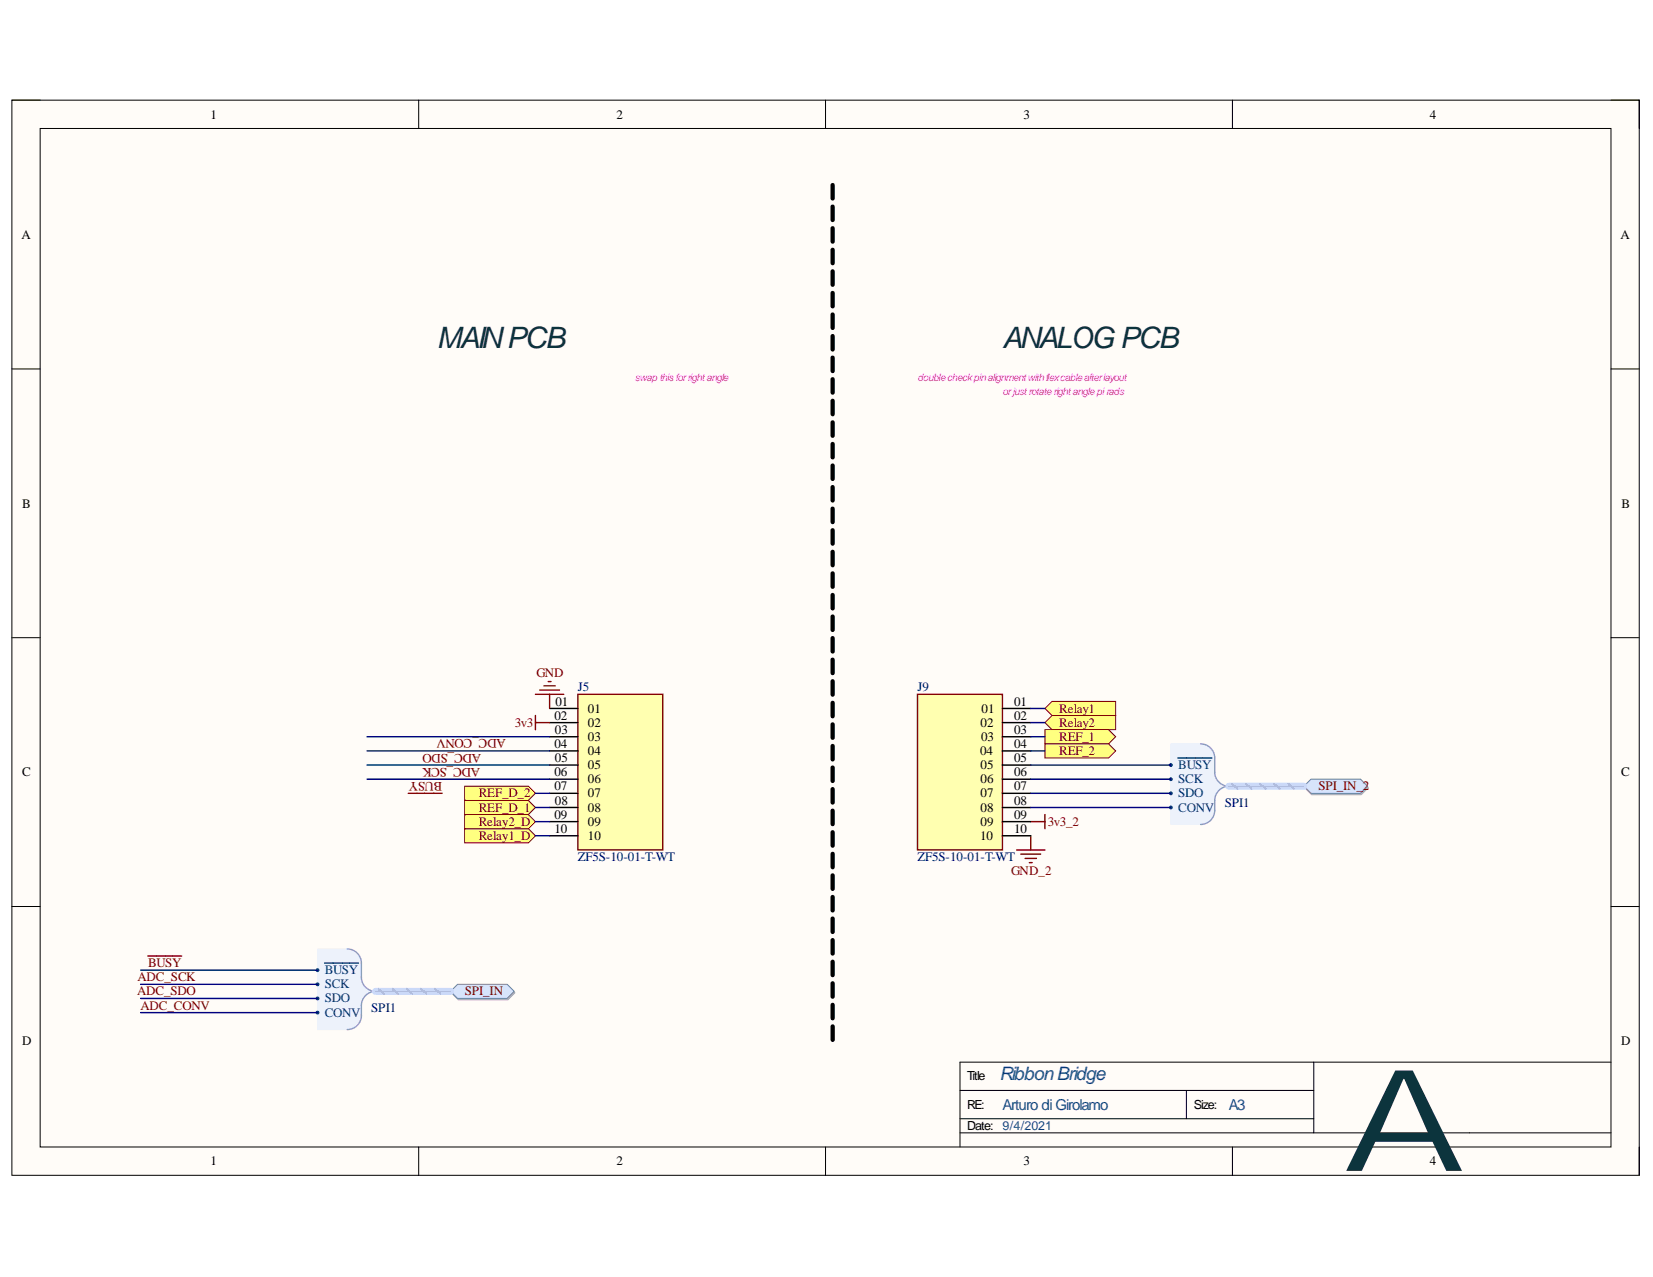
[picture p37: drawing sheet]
<svg xmlns="http://www.w3.org/2000/svg" width="279mm" height="216mm" viewBox="0 0 279 216" stroke-linecap="round" stroke-linejoin="round" font-family="sans-serif">
<defs><g id="words">
<text font-size="23.9" fill="#0c343d" x="226.9" y="198">A</text>
<g font-size="5" fill="#0c343d">
<text x="73.8" y="58.9">MAINPCB</text>
<text x="169.5" y="58.9">ANALOGPCB</text>
</g>
<text font-size="3.1" fill="#0b5394" x="169" y="182.7">RibbonBridge</text>
<g font-size="2.5" fill="#0b5394">
<text x="169.5" y="187.6">Arturo di Girolamo</text>
<text x="207.7" y="187.6">A3</text>
</g>
<g font-size="2.2">
<text x="35.6" y="20">1</text>
<text x="104.2" y="20">2</text>
<text x="173" y="20">3</text>
<text x="241.7" y="20">4</text>
<text x="3.6" y="40.3">A</text>
<text x="273.9" y="40.3">A</text>
<text x="3.7" y="85.8">B</text>
<text x="274.1" y="85.8">B</text>
<text x="93.9" y="119.3">01</text>
<text x="171.4" y="119.3">01</text>
<text x="93.7" y="121.7">02</text>
<text x="93.8" y="124.1">03</text>
<text x="99.4" y="120.5">01</text>
<text x="99.4" y="122.9">02</text>
<text x="99.4" y="125.2">03</text>
<text x="165.8" y="122.9">02</text>
<text x="165.8" y="125.2">03</text>
<text x="165.9" y="120.5">01</text>
<text x="171.4" y="121.7">02</text>
<text x="171.4" y="124.1">03</text>
<text x="3.7" y="131.2">C</text>
<text x="93.7" y="126.4">04</text>
<text x="93.7" y="131.2">06</text>
<text x="93.8" y="128.9">05</text>
<text x="99.4" y="127.7">04</text>
<text x="99.4" y="130.1">05</text>
<text x="165.7" y="127.7">04</text>
<text x="165.8" y="130.1">05</text>
<text x="171.4" y="126.4">04</text>
<text x="171.4" y="128.9">05</text>
<text x="171.4" y="131.2">06</text>
<text x="274" y="131.2">C</text>
<text x="93.7" y="133.6">07</text>
<text x="93.8" y="136.1">08</text>
<text x="99.4" y="132.4">06</text>
<text x="99.4" y="134.8">07</text>
<text x="99.4" y="137.2">08</text>
<text x="165.8" y="132.4">06</text>
<text x="165.8" y="134.8">07</text>
<text x="165.8" y="137.2">08</text>
<text x="171.4" y="133.6">07</text>
<text x="171.4" y="136.1">08</text>
<text x="93.7" y="138.4">09</text>
<text x="93.7" y="140.8">10</text>
<text x="99.4" y="139.6">09</text>
<text x="99.4" y="142">10</text>
<text x="165.7" y="142">10</text>
<text x="165.8" y="139.6">09</text>
<text x="171.4" y="138.4">09</text>
<text x="171.4" y="140.8">10</text>
<text x="3.7" y="176.6">D</text>
<text x="274" y="176.6">D</text>
<text x="35.6" y="197">1</text>
<text x="104.2" y="197">2</text>
<text x="173" y="197">3</text>
<text x="241.7" y="197">4</text>
</g>
<g font-size="2.2" fill="#800000">
<text x="90.7" y="114.5">GND</text>
<text x="85.5" y="125" transform="rotate(-180 85.5 125)">ADC_CONV</text>
<text x="87" y="122.9">3v3</text>
<text x="179" y="122.9">Relay2</text>
<text x="179" y="120.5">Relay1</text>
<text x="179" y="125.2">REF_1</text>
<text x="81.2" y="129.8" transform="rotate(-180 81.2 129.8)">ADC_SCK</text>
<text x="81.4" y="127.4" transform="rotate(-180 81.4 127.4)">ADC_SDO</text>
<text x="179" y="127.7">REF_2</text>
<text x="74.8" y="132.2" transform="rotate(-180 74.8 132.2)">BUSY</text>
<text x="80.9" y="137.2">REF_D_1</text>
<text x="80.9" y="134.8">REF_D_2</text>
<text x="222.8" y="133.6">SPI_IN_2</text>
<text x="80.9" y="142">Relay1_D</text>
<text x="80.9" y="139.6">Relay2_D</text>
<text x="177.1" y="139.6">3v3_2</text>
<text x="170.9" y="148">GND_2</text>
<text x="23.3" y="165.9">ADC_SCK</text>
<text x="25" y="163.5">BUSY</text>
<text x="23.2" y="168.3">ADC_SDO</text>
<text x="23.8" y="170.7">ADC_CONV</text>
<text x="78.6" y="168.3">SPI_IN</text>
</g>
<g font-size="2.2" fill="#000080">
<text x="97.7" y="116.9">J5</text>
<text x="155.1" y="116.9">J9</text>
<text x="207" y="136.5">SPI1</text>
<text x="97.7" y="145.6">ZF5S-10-01-T-WT</text>
<text x="155.1" y="145.6">ZF5S-10-01-T-WT</text>
<text x="62.7" y="171.2">SPI1</text>
</g>
<g font-size="2.2" fill="#003a70">
<text x="199.2" y="130.1">BUSY</text>
<text x="199.2" y="132.4">SCK</text>
<text x="199.2" y="137.2">CONV</text>
<text x="199.2" y="134.8">SDO</text>
<text x="54.9" y="164.7">BUSY</text>
<text x="54.9" y="167.1">SCK</text>
<text x="54.9" y="171.9">CONV</text>
<text x="54.9" y="169.5">SDO</text>
</g>
<g font-size="2.1">
<text x="163.5" y="182.7">Title</text>
<text x="163.5" y="191">Date:</text>
<text x="163.5" y="187.5">RE:</text>
<text x="201.8" y="187.5">Size:</text>
</g>
<text font-size="2.1" fill="#0b5394" x="169.5" y="191">9/4/2021</text>
<g font-size="1.7" fill="#f0f">
<text x="107.3" y="64.4">swap this forrightangle</text>
<text x="155.1" y="64.4">doublecheckpinalignmentwithflexcableafterlayout</text>
<text x="169.5" y="66.8">orjustrotate rightangle pirads</text>
</g>
</g></defs>
<path d="M2 16.9h275.1v181.8h-275.1z" fill-rule="evenodd" fill="#fffcf8"/>
<path d="M2 16.9h275.1v181.8h-275.1z" fill="none" stroke="#000" stroke-width=".17"/>
<path d="M6.8 21.7h265.5v172.2h-265.5z" fill-rule="evenodd" fill="#fffcf8"/>
<g fill="none" stroke="#000" stroke-width=".17">
<path d="M2 16.9h4.8M70.8 16.9v4.8M139.5 16.9v4.8M208.3 16.9v4.8M272.3 16.9h4.8v4.8M6.8 21.7h265.5v172.2h-265.5zM2 62.4h4.8M272.3 62.4h4.8M2 107.8h4.8M272.3 107.8h4.8M2 153.3h4.8M272.3 153.3h4.8"/>
<path d="M222.1 179.6v11.9M272.3 179.6h-110v14.3M70.8 193.9v4.8M139.5 193.9v4.8M162.3 184.4h59.8M162.3 191.5h110M162.3 189.1h59.8M200.5 184.4v4.7M208.3 193.9v4.8M277.1 193.9v4.8"/>
</g>
<g fill="none" stroke="#000" stroke-width=".72">
<path d="M140.7 31.3v2.3M140.7 34.9v2.3M140.7 38.6v2.3M140.7 42.2v2.3M140.7 45.9v2.3M140.7 49.5v2.3M140.7 53.2v2.2M140.7 56.8v2.3M140.7 60.5v2.2M140.7 64.1v2.3M140.7 67.8v2.2M140.7 71.4v2.3"/>
<path d="M140.7 75.1v2.2M140.7 78.7v2.3M140.7 82.3v2.3M140.7 86v2.3M140.7 89.6v2.3M140.7 93.3v2.3M140.7 96.9v2.3M140.7 100.6v2.3M140.7 104.2v2.3M140.7 107.9v2.3M140.7 111.5v2.3M140.7 115.2v2.3"/>
<path d="M140.7 118.8v2.3M140.7 122.5v2.2M140.7 126.1v2.3M140.7 129.8v2.2M140.7 133.4v2.3M140.7 137.1v2.2M140.7 140.7v2.3M140.7 144.4v2.2M140.7 148v2.3M140.7 151.6v2.3M140.7 155.3v2.3M140.7 158.9v2.3"/>
<path d="M140.7 162.6v2.3M140.7 166.2v2.3M140.7 169.9v2.3M140.7 173.5v2.3"/>
</g>
<path d="M174.2 138.9h2.4M176.6 137.7v2.4M171.8 143.7h4.8M172.5 144.4h3.4M173.3 145.1h1.9M174 145.8h.5M174.2 141.3v2.4" fill="none" stroke="#800000" stroke-width=".24"/>
<path d="M76.3 167.8l1.2-1.1h8.3l1.2 1.1-1.2 1.2h-8.3z" fill-rule="evenodd" fill="#bac0ca"/>
<path d="M76.3 167.8l1.2-1.1h8.3l1.2 1.1-1.2 1.2h-8.3z" fill="none" stroke="#a6acb6" stroke-width=".17"/>
<path d="M76.2 167.6l1.1-1.2h8.4l1.2 1.2-1.2 1.2h-8.4z" fill-rule="evenodd" fill="#d5e4ff"/>
<path d="M76.2 167.6l1.1-1.2h8.4l1.2 1.2-1.2 1.2h-8.4z" fill="none" stroke="#71809b" stroke-width=".17"/>
<path d="M53.7 160.4h5l1.2 .3 .9 .9 .3 1.2v3l.6 1 1.2 .8-1.2 .8-.6 1v2.3l-.3 1.2-.9 .9-1.2 .3h-5z" fill-rule="evenodd" fill="#edf2fb"/>
<path d="M53.7 160.4h5l1.2 .3 .9 .9 .3 1.2v3l.6 1 1.2 .8-1.2 .8-.6 1v2.3l-.3 1.2-.9 .9-1.2 .3h-5z" fill="none" stroke="#edf2fb" stroke-width=".17"/>
<path d="M58.7 160.4a2.39 2.39 0 0 1 2.4 2.4v2.4a2.39 2.39 0 0 0 2.4 2.4 2.39 2.39 0 0 0-2.4 2.4 3.9 3.9 0 0 1-.5 3.2 2.4 2.4 0 0 1-1.9 .9" fill="none" stroke="#8f9ec9" stroke-width=".24"/>
<circle cx="53.7" cy="164" r=".24" fill="#003a70"/>
<circle cx="53.7" cy="164" r=".24" fill="none" stroke="#003a70" stroke-width=".17"/>
<path d="M54.9 162.8h5.7" fill="none" stroke="#003a70" stroke-width=".24"/>
<circle cx="53.7" cy="166.4" r=".24" fill="#003a70"/>
<circle cx="53.7" cy="166.4" r=".24" fill="none" stroke="#003a70" stroke-width=".17"/>
<circle cx="53.7" cy="171.2" r=".24" fill="#003a70"/>
<circle cx="53.7" cy="171.2" r=".24" fill="none" stroke="#003a70" stroke-width=".17"/>
<circle cx="53.7" cy="168.8" r=".24" fill="#003a70"/>
<circle cx="53.7" cy="168.8" r=".24" fill="none" stroke="#003a70" stroke-width=".17"/>
<path d="M25 161.6h5.7" fill="none" stroke="#800000" stroke-width=".24"/>
<path d="M220.5 133.2l1.2-1.2h8.4l1.2 1.2-1.2 1.2h-8.4z" fill-rule="evenodd" fill="#bac0ca"/>
<path d="M220.5 133.2l1.2-1.2h8.4l1.2 1.2-1.2 1.2h-8.4z" fill="none" stroke="#a6acb6" stroke-width=".17"/>
<path d="M220.4 132.9l1.2-1.2h8.4l1.2 1.2-1.2 1.2h-8.4z" fill-rule="evenodd" fill="#d5e4ff"/>
<path d="M220.4 132.9l1.2-1.2h8.4l1.2 1.2-1.2 1.2h-8.4z" fill="none" stroke="#71809b" stroke-width=".17"/>
<path d="M197.9 125.8h5l1.2 .3 .9 .9 .3 1.2v2.9l.6 1 1.2 .8-1.2 .8-.6 1v2.3l-.3 1.2-.9 .9-1.2 .3h-5z" fill-rule="evenodd" fill="#edf2fb"/>
<path d="M197.9 125.8h5l1.2 .3 .9 .9 .3 1.2v2.9l.6 1 1.2 .8-1.2 .8-.6 1v2.3l-.3 1.2-.9 .9-1.2 .3h-5z" fill="none" stroke="#edf2fb" stroke-width=".17"/>
<path d="M202.9 125.8a2.39 2.39 0 0 1 2.4 2.4v2.3a2.39 2.39 0 0 0 2.4 2.4 2.39 2.39 0 0 0-2.4 2.4 3.6 3.6 0 0 1-.9 3.6l-.9 .4-.6 .1" fill="none" stroke="#8f9ec9" stroke-width=".24"/>
<circle cx="197.9" cy="129.3" r=".24" fill="#003a70"/>
<circle cx="197.9" cy="129.3" r=".24" fill="none" stroke="#003a70" stroke-width=".17"/>
<path d="M199.1 128.2h5.7" fill="none" stroke="#003a70" stroke-width=".24"/>
<circle cx="197.9" cy="131.7" r=".24" fill="#003a70"/>
<circle cx="197.9" cy="131.7" r=".24" fill="none" stroke="#003a70" stroke-width=".17"/>
<circle cx="197.9" cy="136.5" r=".24" fill="#003a70"/>
<circle cx="197.9" cy="136.5" r=".24" fill="none" stroke="#003a70" stroke-width=".17"/>
<circle cx="197.9" cy="134.1" r=".24" fill="#003a70"/>
<circle cx="197.9" cy="134.1" r=".24" fill="none" stroke="#003a70" stroke-width=".17"/>
<path d="M176.6 122.2l1.2-1.2h10.8v2.4h-10.8z" fill-rule="evenodd" fill="#ffff80"/>
<path d="M176.6 122.2l1.2-1.2h10.8v2.4h-10.8z" fill="none" stroke="#800000" stroke-width=".17"/>
<path d="M176.6 119.8l1.2-1.2h10.8v2.4h-10.8z" fill-rule="evenodd" fill="#ffff80"/>
<path d="M176.6 119.8l1.2-1.2h10.8v2.4h-10.8z" fill="none" stroke="#800000" stroke-width=".17"/>
<path d="M97.7 117.4h14.3v26.3h-14.3z" fill-rule="evenodd" fill="#ffffb0"/>
<path d="M97.7 117.4h14.3v26.3h-14.3z" fill="none" stroke="#800000" stroke-width=".24"/>
<path d="M92.9 119.8h4.8M92.9 122.2h4.8M92.9 124.6h4.8M92.9 127h4.8M92.9 129.3h4.8M92.9 131.7h4.8M92.9 134.1h4.8M92.9 136.5h4.8M92.9 138.9h4.8M92.9 141.3h4.8" fill="none" stroke="#000" stroke-width=".24"/>
<path d="M155.1 117.4h14.3v26.3h-14.3z" fill-rule="evenodd" fill="#ffffb0"/>
<path d="M155.1 117.4h14.3v26.3h-14.3z" fill="none" stroke="#800000" stroke-width=".24"/>
<path d="M169.4 119.8h4.8M169.4 122.2h4.8M169.4 124.6h4.8M169.4 127h4.8M169.4 129.3h4.8M169.4 131.7h4.8M169.4 134.1h4.8M169.4 136.5h4.8M169.4 138.9h4.8M169.4 141.3h4.8" fill="none" stroke="#000" stroke-width=".24"/>
<path d="M176.6 123.4h10.8l1.2 1.2-1.2 1.2h-10.8z" fill-rule="evenodd" fill="#ffff80"/>
<path d="M176.6 123.4h10.8l1.2 1.2-1.2 1.2h-10.8z" fill="none" stroke="#800000" stroke-width=".17"/>
<path d="M176.6 125.8h10.8l1.2 1.2-1.2 1.2h-10.8z" fill-rule="evenodd" fill="#ffff80"/>
<path d="M176.6 125.8h10.8l1.2 1.2-1.2 1.2h-10.8z" fill="none" stroke="#800000" stroke-width=".17"/>
<path d="M174.2 119.8h2.4M174.2 127h2.4M174.2 136.5h23.7M174.2 134.1h23.7M174.2 131.7h23.7M174.2 129.3h23.7M174.2 124.6h2.4M174.2 122.2h2.4M23.8 171.2h29.9M23.8 168.8h29.9M23.8 166.4h29.9M23.8 164h29.9" fill="none" stroke="#000080" stroke-width=".24"/>
<path d="M207.7 132.9h12.7M63.5 167.6h12.7" fill="none" stroke="#cbdaff" stroke-width="1.2"/>
<path d="M208.2 132.5l.9 .9M210.6 132.5l.9 .9M213 132.5l.9 .9M215.4 132.5l.9 .9M217.8 132.5l.9 .9M64 167.2l.9 .8M66.3 167.2l1 .8M68.7 167.2l1 .8M71.1 167.2l1 .8M73.5 167.2l1 .8" fill="none" stroke="#adbce7" stroke-width=".36"/>
<path d="M207.7 132.9h12.7M63.5 167.6h12.7" fill="none" stroke="#adbce7" stroke-width=".24"/>
<path d="M90.5 117.4h4.8M91.2 116.7h3.4M91.9 115.9h2M92.7 115.2h.4M92.9 117.4v2.4M69 134.1h5.7M90.5 121v2.4M90.5 122.2h2.4" fill="none" stroke="#800000" stroke-width=".24"/>
<path d="M78.5 140.1h10.8l1.2 1.2-1.2 1.2h-10.8z" fill-rule="evenodd" fill="#ffff80"/>
<path d="M78.5 140.1h10.8l1.2 1.2-1.2 1.2h-10.8z" fill="none" stroke="#800000" stroke-width=".17"/>
<path d="M78.5 137.7h10.8l1.2 1.2-1.2 1.2h-10.8z" fill-rule="evenodd" fill="#ffff80"/>
<path d="M78.5 137.7h10.8l1.2 1.2-1.2 1.2h-10.8z" fill="none" stroke="#800000" stroke-width=".17"/>
<path d="M78.5 135.3h10.8l1.2 1.2-1.2 1.2h-10.8z" fill-rule="evenodd" fill="#ffff80"/>
<path d="M78.5 135.3h10.8l1.2 1.2-1.2 1.2h-10.8z" fill="none" stroke="#800000" stroke-width=".17"/>
<path d="M78.5 132.9h10.8l1.2 1.2-1.2 1.2h-10.8z" fill-rule="evenodd" fill="#ffff80"/>
<path d="M78.5 132.9h10.8l1.2 1.2-1.2 1.2h-10.8z" fill="none" stroke="#800000" stroke-width=".17"/>
<path d="M62 124.6h30.9M62 127h30.9M62 129.3h30.9M62 131.7h30.9M90.5 134.1h2.4M90.5 136.5h2.4M90.5 138.9h2.4M90.5 141.3h2.4" fill="none" stroke="#000080" stroke-width=".24"/>
<use href="#words"/>
</svg>
